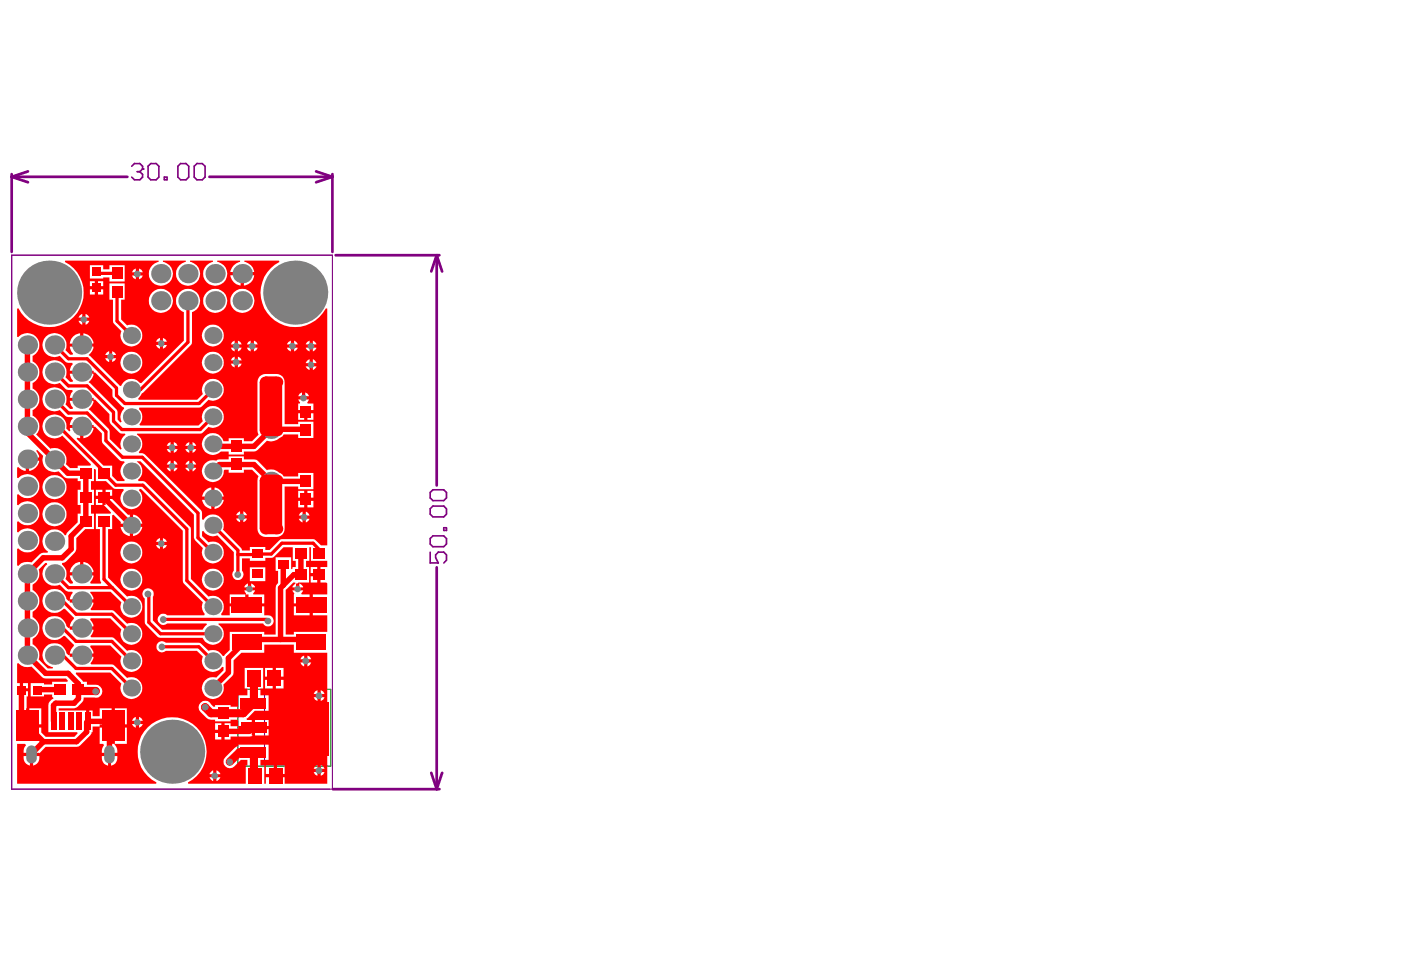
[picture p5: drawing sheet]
<svg xmlns="http://www.w3.org/2000/svg" width="289mm" height="202mm" viewBox="0 0 289 202" stroke-linecap="round" stroke-linejoin="round" font-family="sans-serif">
<path d="M49.1 142.2h19.1v15.8h-19.1zM57.6 150.1h2.2M58.6 149v2.2" fill="none" stroke="#008000" stroke-width=".22"/>
<path d="M2.4 52.6h66.2v110.2h-66.2zM54.6 142.7h8.1v14.8h-8.1z" fill="none" stroke="#800080" stroke-width=".22"/>
<g fill="none" stroke="#800080" stroke-width=".56">
<path d="M2.4 35.9v16.1M2.4 36.5l3.4 1.1M2.4 36.5h23.9M5.8 35.4l-3.4 1.1M43.2 36.5h25.4M65.2 35.4l3.4 1.1M68.6 35.9v16.1M68.6 36.5l-3.4 1.1M69.2 52.6h21.4M90.1 52.6l1.1 3.4M90.1 52.6l-1.2 3.4M90.1 52.6v47.5"/>
<path d="M90.1 117v45.8M88.9 159.4l1.2 3.4M91.2 159.4l-1.1 3.4M68.7 162.8h21.9"/>
</g>
<path d="M27.2 34.3l.5-.6h1.1l.6 .6v.6M88.7 101.6l.6-.6h2.2l.6 .6v1.1l-.6 .6h-2.2l-.6-.6zM88.7 104.9l.6-.5h2.2l.6 .5v1.2l-.6 .5h-2.2l-.6-.5zM88.7 111.1l.6-.6h2.2l.6 .6v1.1l-.6 .6h-2.2l-.6-.6zM88.7 113.9v2.2h1.7l-.6-1.1v-.6l.6-.5h1.1l.6 .5v1.2l-.6 .5M91.5 108.9h.6v.5h-.6z" fill="none" stroke="#800080" stroke-width=".34"/>
<circle cx="29.4" cy="34.9" r=".17" fill="#800080"/>
<path d="M28.3 35.4h.5M28.8 35.4l.6 .6v.5l-.6 .6h-1.1l-.5-.6M29.4 34.9l-.6 .5M30.5 34.3l.6-.6h1.1l.6 .6v2.2l-.6 .6h-1.1l-.6-.6zM33.9 36.5h.5v.6h-.5zM36.7 34.3l.5-.6h1.2l.5 .6v2.2l-.5 .6h-1.2l-.5-.6zM40 34.3l.6-.6h1.1l.6 .6v2.2l-.6 .6h-1.1l-.6-.6z" fill="none" stroke="#800080" stroke-width=".34"/>
<g fill="#f00">
<path d="M3.5 136.9l.3-.1a2.38 2.38 0 0 0 2.7 .7l2.5 2.4 4.6 .1 .4 .4-.1 .2h-3.1v.6h-1.7v-.3h-2.8v2.7h2.8v-.3h1.7v.5h.1l.1 .3a1.65 1.65 0 0 0-1 1.4v5.5h5.9l.1 .3-.7 .7h-5.9l-.9-.9v-1h-2.8v-.4h-.3l.1-6.1h.3v-1h-1.4v-.3h-.3v-1.4h-.6zM4.8 140.9v1.1h1v-1.1zM6 146.1v3.3h2.5v-3.3z"/>
<path d="M3.5 96.4l.3-.1a1.97 1.97 0 0 0 1.5 .8v-2.4h.4v-.3h2.4v-.4l-.7-1 .3-.2 1.2 1.2a2.47 2.47 0 0 0 .6 2.7 2.47 2.47 0 0 0 2.6 .5l1.5 1.4 2.4 .1v.5h.6v1.8h-.6v3.2h.6v1.7h-.6v1.8l-2.1 2.1-.2 .5-.3 .1a2.49 2.49 0 0 0-3.9-.5 2.49 2.49 0 0 0 .4 3.9l-.1 .2-1.3 .1-2 1.9a2.38 2.38 0 0 0-2.7 .7l-.3-.1v-3.4l.3-.1a2.47 2.47 0 0 0 3.6 .1 2.47 2.47 0 0 0 0-3.5 2.47 2.47 0 0 0-3.6 .1l-.3-.1v-2.1l.3-.1a2.47 2.47 0 0 0 3.6 .1 2.47 2.47 0 0 0 0-3.5 2.47 2.47 0 0 0-3.6 .1h-.3v-2.2l.3-.1a2.47 2.47 0 0 0 3.6 .1 2.47 2.47 0 0 0 0-3.5 2.47 2.47 0 0 0-3.6 .1h-.3zM6 95v2.1a2.34 2.34 0 0 0 2.1-2.1zM8.7 100.5a2.5 2.5 0 0 0 5 0 2.5 2.5 0 0 0-5 0zM8.7 106.1a2.5 2.5 0 0 0 5 0 2.5 2.5 0 0 0-5 0z"/>
<path d="M63.8 112.9h.3v2.8h3.4v1.3h-1.4v3.2h1.2l.2 .1v2.3h-3v4.3h3v3.4h-6.9v.6h-1.7v-9.2l1.6-1.5h.4v.2l-.6 .6v.2h.7v-.8l.6-.2h2.1v-3.2h-.6v-1.3h.7zM64.1 117v1.2h1.3v-1.2zM64.1 118.9v1.3h1.3v-1.3zM61.7 120.4v.8h.8a1.05 1.05 0 0 0-.8-.8zM60.3 121.8l.4 .6-.1 2.1h3.2v-1.9h-1.6l-.1-.2 .4-.6zM60.6 125.1v1.8h3.2v-1.8z"/>
<path d="M19.4 96.8l.4 .1v2.3h2l1.7 1.6 1.9 .1 .1 .3a2.27 2.27 0 0 0 0 3.2 2.27 2.27 0 0 0 3.2 0 2.27 2.27 0 0 0 0-3.3l.1-.2h.3l8.6 8.6v10.6l4.1 4.1-.1 .4a2.17 2.17 0 0 0 .5 2l-.1 .3h-7.6a1.18 1.18 0 0 0-1.7 0 1.18 1.18 0 0 0 0 1.7 1.18 1.18 0 0 0 1.7 0h8.1l.1 .2-.9 1.1h-8.4l-1.9-1.9v-4.9a1.17 1.17 0 0 0-.4-1.6 1.17 1.17 0 0 0-1.6 .4 1.17 1.17 0 0 0 .4 1.6v5.2l2.6 2.6 .6 .3h8.7a2.27 2.27 0 0 0 3.6 .8 2.27 2.27 0 0 0-.4-3.6l.1-.2h9.2a1.17 1.17 0 0 0 1.5 .5 1.17 1.17 0 0 0 .6-1.5 1.17 1.17 0 0 0-1.5-.7h-.4v-1.8h-7.1v1.8h-1.7l-.1-.3 .3-.3a2.28 2.28 0 0 0-.3-2.6 2.28 2.28 0 0 0-2.6-.6l-3.6-3.7-.1-10.6-9.3-9.3-.5-.3h-.9l-.1-.2a2.31 2.31 0 0 0-.3-3.8h.8l11 11v4.7l.3 .6 1.5 1.5a2.26 2.26 0 0 0 1.8 3.2 2.26 2.26 0 0 0 2.5-2.6 2.26 2.26 0 0 0-3.1-1.7l-1.3-1.3v-1l.2-.1a2.28 2.28 0 0 0 2.9 .9l3.4 3.5v3.8l-.2 .3a1.16 1.16 0 0 0 1.3 1.6 1.16 1.16 0 0 0 .6-1.9v-2.5h1.6v.5h3.2v-.6l1.6-.1 2.2-2.1h1.9v2.8h.6v1.3h-.7v.3l-.3 .1v-2.4h-3.2v2.7h.6v2.6l-.5 .5-.1 .5v9.6h-2.3v-.6h-7.1v3.8l-1.2 1.2-.3-.1a2.27 2.27 0 0 0-2.9-1l-1.4-1.3-.6-.3h-6.8a1.16 1.16 0 0 0-1.6 0 1.16 1.16 0 0 0 0 1.6 1.16 1.16 0 0 0 1.6 0h6.4l1.2 1.2a2.26 2.26 0 0 0 1.1 2.9 2.26 2.26 0 0 0 2.9-.8l.3 .1v.7l-1.5 1.5-.1-.1a2.27 2.27 0 0 0-2.9 2 2.27 2.27 0 0 0 2.5 2.5 2.27 2.27 0 0 0 1.9-3l2.1-2.1 .1-2.9 1.6-1.6h4.7v-1.6h6.1v1.6h6.9v10.7h-3.5v9.8h3.5v6.6h-8.8v-1.4h-3.9v1.4h-.3v-3.8h-.8v-1.2h1.7v-3.1h-6.3v.3l-.7 .3-2.2 2.4a1.35 1.35 0 0 0 .5 1.6 1.35 1.35 0 0 0 1.6-.1l1.4-1.4h1.3v1.2h-.3v3.8h-11.9v-.3l.9-.6a7.1 7.1 0 0 0 .9-10.8 7.1 7.1 0 0 0-10.8 .9 7.1 7.1 0 0 0 2.5 10.5l-.1 .3h-28.7v-8.3h1.7l.2 .3-.5 .7v.9h3.2v.1l1.3-1.3 6.8-.1 2.4-2.3 .3-.4v-.3h.2v-1.1h1.5v-.5h2.4v-3.3h-2.4v1.6h-1.5v-1.1h-.7v2.2h-.6v-2.2h-5.7v-.5l3.5-.1a3.6 3.6 0 0 0 1.6-1.5l.1-.6h2.2a1.33 1.33 0 0 0 1.6-1.2 1.33 1.33 0 0 0-1.4-1.5h-1.8v-.6h-.8l-1.5-1.6 .1-.3h7l2.3 2.3a2.26 2.26 0 0 0 1.8 3.1 2.26 2.26 0 0 0 2.5-2.5 2.26 2.26 0 0 0-3.1-1.8l-2.8-2.7-4.6-.1-.1-.2 .3-.4 .3-.9h-4.9v-.5l-.3 .1-.4-.4a2.48 2.48 0 0 0-2.7-2 2.48 2.48 0 0 0-2.2 2.4 2.48 2.48 0 0 0 2.1 2.5v.3h-1l-1.9-1.9 .1-.2a2.56 2.56 0 0 0-1.4-2.9v-1.1l.2-.1a2.47 2.47 0 0 0-.2-4.4v-1.1l.2-.1a2.47 2.47 0 0 0-.2-4.4v-1.1l.2-.1a2.34 2.34 0 0 0 1.1-3l1.4-1.4h.2l.1 .3-.2 .2a2.48 2.48 0 0 0-.3 3.2 2.48 2.48 0 0 0 3.1 .8l1.5 1.3 1.1 .2 .1 .2-.3 .4-.3 .9h4.9v-.3l-.7-1.1 .1-.1h4.1l2.2 2.1-.1 .4a2.26 2.26 0 0 0 2.1 2.8 2.26 2.26 0 0 0 2.3-2.7 2.26 2.26 0 0 0-3.1-1.6l-3.9-4v-10h.8v-2.8l.3-.1 1.5 1.5v.3h1.9v-1.8h-.4l-3.3-3.3h-1.3v1.3h-.4l1.5 1.5-.1 .2h-3v3.2h.8v10.4l.3 .6-.1 .3h-2.1l-.1-.3 .4-.5 .3-.9h-4.9l.3 .9 .4 .5-.1 .3h-.6l-.9-1 .2-.4a2.38 2.38 0 0 0-.9-2.6v-.3l.8-.3 2-2.1 .1-2.7 1.9-1.9h1.8v-3.2h-.6v-1.7h.6v-3.2h-.6v-1.8h.6zM21.8 101v1.3h1.3v-1.3zM19.8 101v1.3h1.3v-1.3zM19.8 102.9v1.3h1.3v-1.3zM27.4 106.2v1.8h1.9a2.32 2.32 0 0 0-1.9-1.8zM27.4 108.7v1.9a2.3 2.3 0 0 0 1.9-1.9zM24.9 108.7a2.14 2.14 0 0 0 1.9 1.9v-1.9zM33.6 111v.8h.8a1.05 1.05 0 0 0-.8-.8zM32.5 111.3l-.3 .5h.8v-.8zM33.6 112.4v.8a1.05 1.05 0 0 0 .8-.8zM32.2 112.4a1.05 1.05 0 0 0 .8 .8v-.8zM24.9 114a2.25 2.25 0 0 0 4.5 0 2.25 2.25 0 0 0-4.5 0zM17.2 115.9v2.1h2.1a2.47 2.47 0 0 0-2.1-2.1zM15.1 116.6l-.4 .5-.3 .9h2.1v-2.1l-.9 .3zM51.5 117v2.9h3.2v-2.9zM51.8 120.4v.8h.8a1.05 1.05 0 0 0-.8-.8zM50.6 120.7l-.2 .5h.7v-.8zM41.7 119.6a2.25 2.25 0 0 0 4.5 0 2.25 2.25 0 0 0-4.5 0zM24.9 119.6a2.25 2.25 0 0 0 4.5 0 2.25 2.25 0 0 0-4.5 0zM50.4 121.8l.3 .6v.2h.5v1.9h3.3v-1.9h-2.2l-.1-.2 .4-.6zM47.4 122.6v1.9h3.2v-1.9zM9.5 122.2a2.48 2.48 0 0 0 .1 3.6 2.48 2.48 0 0 0 3.5-.2h.3l1.8 1.8v.2a2.33 2.33 0 0 0-.8 1.6h4.9v-.3l-.7-1.1 .1-.3h4l2.3 2.3a2.26 2.26 0 0 0 1.8 3.2 2.26 2.26 0 0 0 2.5-2.6 2.26 2.26 0 0 0-3.1-1.7l-2.8-2.8h-4.6l-.1-.3 .3-.4 .3-.9h-4.9v-.5l-.3 .2-.4-.5a2.44 2.44 0 0 0-1.7-2 2.44 2.44 0 0 0-2.5 .7zM63.4 135.3v.7h.8a.89 .89 0 0 0-.8-.7zM62.2 135.5l-.3 .5h.8v-.7zM63.4 136.7v.7a1.05 1.05 0 0 0 .8-.7zM61.9 136.7a1.05 1.05 0 0 0 .8 .7v-.7zM9.5 127.8a2.48 2.48 0 0 0 .1 3.6 2.48 2.48 0 0 0 3.5-.2h.3l1.8 1.8v.2a2.33 2.33 0 0 0-.8 1.6h4.9v-.3l-.7-1.1 .1-.3h4l2.3 2.3a2.26 2.26 0 0 0 1.8 3.2 2.26 2.26 0 0 0 2.5-2.6 2.26 2.26 0 0 0-3.1-1.8l-2.8-2.7h-4.6l-.1-.3 .3-.4 .3-.9h-4.9v-.5l-.3 .2-.4-.5a2.44 2.44 0 0 0-1.7-2 2.44 2.44 0 0 0-2.5 .7zM56.9 137.8v1.8h1.6v-1.8zM54.7 137.8v1.8h1.5v-1.8zM56.9 140.2v1.8h1.6v-1.8zM54.7 140.2v1.8h1.5v-1.8zM66.1 142.4v.7h.8a1.05 1.05 0 0 0-.8-.7zM65 142.6l-.3 .5h.8v-.7zM66.1 143.8v.8a1.05 1.05 0 0 0 .8-.8zM64.7 143.8a1.05 1.05 0 0 0 .8 .8v-.8zM41.3 145a1.28 1.28 0 0 0 0 1.8l1.7 1.5 1.4 .2v.3h3.2v-.3h1.4l.1 .2v1h2.8v-1.2h-1v-.3l1.6-1.6h2.9v-3.2h-1.7v-1.4h.6v-4.2h-3.8v4.2h.5v1.4h-1.9v2.4h-1.5v-.4h-3.2v.4h-.4l-.5-.5a1.33 1.33 0 0 0-2.2-.3zM28.7 147.9v.8h.8a1.05 1.05 0 0 0-.8-.8zM27.5 148.2l-.3 .5h.8v-.8zM23.7 146.1v3.3h2.5v-3.3zM52.6 148.5v1.2h2.8v-1.2zM58.7 145.3v4.6h4.6v-4.6zM28.7 149.4v.7l.5-.3 .3-.4zM27.2 149.4l.3 .4 .5 .3v-.7zM44.4 149.2v1.3h1.2v-1.3zM52.6 150.4v1.3h2.8v-1.3zM46.3 149.2v3.3h1.3v-.6h3.9l.6-.2h-.2v-1.3h-2.8v-.6h-1.5v-.6zM44.4 151.2v1.3h1.2v-1.3zM23.7 150.1v3.3h2.5v-3.3zM58.7 150.5v4.6h4.6v-4.6zM20.6 150.1v3.3h.7l.2 .3a1.96 1.96 0 0 0-.5 1.6h3.2a1.77 1.77 0 0 0-.6-1.6v-.3h-.6v-3.3zM22.9 156v1.9h.1a1.7 1.7 0 0 0 1.2-1.9zM21 156a1.65 1.65 0 0 0 1.3 1.9v-1.9zM6.8 156l.1 1.9a1.67 1.67 0 0 0 1.2-1.9zM4.9 156a1.65 1.65 0 0 0 1.3 1.9v-1.9zM66.1 157.8v.8h.8a1.05 1.05 0 0 0-.8-.8zM65 158.1l-.3 .5h.8v-.8zM57.1 157.9v1.7h1.6v-1.7zM54.8 157.9v1.7h1.7v-1.7zM44.6 158.9v.8h.8a1.05 1.05 0 0 0-.8-.8zM43.5 159.2l-.3 .5h.8v-.8zM66.1 159.3v.7a.89 .89 0 0 0 .8-.7zM64.7 159.3a.89 .89 0 0 0 .8 .7v-.7zM44.6 160.3v.8a1.05 1.05 0 0 0 .8-.8zM43.2 160.3l.3 .5 .5 .3v-.8z"/>
<path d="M3.5 63.7l.3-.1 .6 1a7.1 7.1 0 0 0 11.1 .4 7.1 7.1 0 0 0-2.1-11v-.2h19.3v.2h-.2a2.5 2.5 0 0 0-1.4 3.9 2.5 2.5 0 0 0 4.1 0 2.5 2.5 0 0 0-1.4-3.9h-.2v-.2h4.7v.2a2.47 2.47 0 0 0-1.7 3.6 2.47 2.47 0 0 0 3.9 .6 2.47 2.47 0 0 0-.5-3.9l-.8-.3v-.2h4.7v.2h-.2a2.5 2.5 0 0 0-1.4 3.9 2.5 2.5 0 0 0 4.1 0 2.5 2.5 0 0 0-1.4-3.9h-.2v-.2h4.7v.2a2.52 2.52 0 0 0-2 2.1h4.9v-.3a2.34 2.34 0 0 0-2-1.8v-.2h7.1l.1 .2-.9 .6a7.1 7.1 0 0 0-.5 11.2 7.1 7.1 0 0 0 11-2.2l.3 .1v48.8h-1.3l-1.3-1.2-.3-.1h-6.5l-.5 .3-2 1.9h-.9v-.6h-3.2v.8h-1.5l-.4-.7-3.6-3.7 .1-.2a2.26 2.26 0 0 0-1.3-2.7 2.26 2.26 0 0 0-2.9 .9l-.2-.1v-1.3l-.3-.6-11.5-11.4-.6-.3h-.6l-.1-.3a2.28 2.28 0 0 0-.4-3.6l.1-.2h13l.6-.2 1.1-1.2 .3 .2a2.24 2.24 0 0 0 2.8-2.1 2.24 2.24 0 0 0-2.6-2.3 2.24 2.24 0 0 0-1.7 3.1l-.9 .9h-12l-.2-.3 .4-.4a2.26 2.26 0 0 0-.4-2.7v-.3h12.4l.5-.2 1.4-1.4 .3 .1a2.24 2.24 0 0 0 2.8-2.1 2.24 2.24 0 0 0-2.6-2.3 2.24 2.24 0 0 0-1.7 3.1l-1.1 1.2h-12.1l-.1-.3 .7-1 10.3-10.3 .1-6.5 .4-.2a2.48 2.48 0 0 0 .6-3.8 2.48 2.48 0 0 0-3.9 .3 2.48 2.48 0 0 0 1.2 3.7v5.9l-8.8 8.7-.4-.2a2.22 2.22 0 0 0-3.7 .8h-.3l-6.4-6.3 .7-.9 .3-.9h-4.9l.3 .9 .4 .5-.1 .3h-.6l-.9-1a2.49 2.49 0 0 0-1.9-3.5 2.49 2.49 0 0 0-2.8 2.8 2.49 2.49 0 0 0 3.5 1.9l1.5 1.4h1.1l.1 .3-.3 .4-.3 1h4.9v.4l.3-.1 3.6 3.6v1.5l1.9 2 .4 .1v.4a2.26 2.26 0 0 0-.4 2.6l-.3 .2-.5-.7v-1.5l-.3-.5-5.7-5.7a2.17 2.17 0 0 0 1-1.7h-4.9l.3 .9 .4 .5-.1 .3h-.6l-.9-1 .2-.4a2.49 2.49 0 0 0-2.3-3.2 2.49 2.49 0 0 0-2.6 3 2.49 2.49 0 0 0 3.5 1.8l1.5 1.4h1.1l.1 .3-.3 .4-.3 1h4.9v.4l.3-.1 3 3v1.5l.3 .6 1.9 1.9h1l.1 .3a2.27 2.27 0 0 0-.8 2.9l-.2 .1-2.3-2.1v-1.5l-.2-.7-4.1-3.9 .7-.9 .3-.9h-4.9l.3 .9 .4 .5-.1 .3h-.6l-.9-1a2.49 2.49 0 0 0-1.9-3.5 2.49 2.49 0 0 0-2.8 2.8 2.49 2.49 0 0 0 3.5 1.9l1.5 1.4h1.1l.1 .3-.3 .4-.3 1h4.9v.3h.3l1.4 1.4v1.5l.2 .6 3.4 3.4 1 .3 .1 .2a2.18 2.18 0 0 0 0 3.6v.2h-1.5l-1.1-1v-2.2h-1.8l-5.5-5.5 .2-.2 .5 .1v-2.1h-2.1l.1 .5-.2 .2-.6-.6v-.5a2.48 2.48 0 0 0-3-2.4 2.48 2.48 0 0 0-1.7 3.5 2.48 2.48 0 0 0 3.8 .8l6 6-.1 .2h-2.7v.5h-1.6l-.8-.8a2.44 2.44 0 0 0-.6-2.6 2.44 2.44 0 0 0-2.6-.5l-3-3 .4-.4a2.4 2.4 0 0 0-1.1-3.4v-1.2l.2-.1a2.47 2.47 0 0 0-.2-4.3v-1.2l.2-.1a2.47 2.47 0 0 0-.2-4.3v-1.2l.2-.1a2.48 2.48 0 0 0 .7-3.7 2.48 2.48 0 0 0-3.8-.1h-.3zM18.5 54.7v2.8h2.8v-.3h1.3v.9h3.1v-3.4h-3.1v.8h-1.3v-.8zM28.7 55.4v.8h.8a1.05 1.05 0 0 0-.8-.8zM27.5 55.7l-.3 .5h.8v-.8zM28.7 56.8v.8a1.05 1.05 0 0 0 .8-.8zM27.2 56.8a1.05 1.05 0 0 0 .8 .8v-.8zM50.3 56.8v2.1a2.32 2.32 0 0 0 2.1-2.1zM47.5 56.8a2.45 2.45 0 0 0 2.1 2.1v-2.1zM20.2 58v1h1.1v-1zM18.5 58v1h1v-1zM20.2 59.7v1.1h1.1v-1.1zM18.5 59.7v1.1h1v-1.1zM47.5 62.1a2.5 2.5 0 0 0 5 0 2.5 2.5 0 0 0-5 0zM41.9 62.1a2.5 2.5 0 0 0 5 0 2.5 2.5 0 0 0-5 0zM30.7 62.1a2.5 2.5 0 0 0 5 0 2.5 2.5 0 0 0-5 0zM17.6 64.8v.7h.8l-.3-.4zM16.5 65.1l-.3 .4h.8v-.7zM17.6 66.2v.8a1.05 1.05 0 0 0 .8-.8zM16.2 66.2a1.05 1.05 0 0 0 .8 .8v-.8zM33.6 69.7v.8h.8a1.05 1.05 0 0 0-.8-.8zM32.5 70l-.3 .5h.8v-.8zM17.2 68.7v2.2h2.1a2.33 2.33 0 0 0-2.1-2.2zM15.1 69.4l-.4 .5-.3 1h2.1v-2.2l-.9 .3zM64.5 70.3v.7h.7l-.2-.5zM63.3 70.5l-.2 .5h.7v-.7zM60.7 70.3v.7h.7l-.3-.5zM59.5 70.5l-.3 .5h.8v-.7zM52.4 70.3v.7h.8a1.05 1.05 0 0 0-.8-.7zM51.2 70.5l-.3 .5h.8v-.7zM49.1 70.3v.7h.7a1.05 1.05 0 0 0-.7-.7zM47.9 70.5l-.3 .5h.8v-.7zM41.7 69.2a2.25 2.25 0 0 0 4.5 0 2.25 2.25 0 0 0-4.5 0zM22.6 58.5v3.3h.7l.1 4.8 1.6 1.7a2.26 2.26 0 0 0 1.8 3.1 2.26 2.26 0 0 0 2.5-2.5 2.26 2.26 0 0 0-3.1-1.8l-1.2-1.2v-4.1h.7v-3.3zM33.6 71.2v.7a1.05 1.05 0 0 0 .8-.7zM32.2 71.2a1.05 1.05 0 0 0 .8 .7v-.7zM64.5 71.7v.8l.7-.7v-.1zM63.1 71.7a1.05 1.05 0 0 0 .7 .8v-.8zM60.7 71.7v.8l.7-.7v-.1zM59.2 71.7a1.05 1.05 0 0 0 .8 .8v-.8zM52.4 71.7v.8a1.05 1.05 0 0 0 .8-.8zM50.9 71.7a1.05 1.05 0 0 0 .8 .8v-.8zM49.1 71.7v.8a1.05 1.05 0 0 0 .7-.8zM47.6 71.7a1.05 1.05 0 0 0 .8 .8v-.8zM23.1 72.4v.8h.8a1.05 1.05 0 0 0-.8-.8zM22 72.7l-.3 .5h.8v-.8zM49.1 73.6v.7h.7a1.05 1.05 0 0 0-.7-.7zM47.9 73.8l-.3 .5h.8v-.7zM23.1 73.9v.8a1.05 1.05 0 0 0 .8-.8zM21.7 73.9a1.05 1.05 0 0 0 .8 .8v-.8zM64.5 74.1v.8h.7l-.2-.5zM63.3 74.4l-.2 .5h.7v-.8zM49.1 75v.8a1.05 1.05 0 0 0 .7-.8zM47.6 75a1.05 1.05 0 0 0 .8 .8v-.8zM64.5 75.6v.7l.7-.6v-.1zM63.1 75.6l.2 .4 .5 .3v-.7zM41.7 74.8a2.25 2.25 0 0 0 4.5 0 2.25 2.25 0 0 0-4.5 0zM24.9 74.8a2.25 2.25 0 0 0 4.5 0 2.25 2.25 0 0 0-4.5 0zM63 80.9v.8h.7a1.05 1.05 0 0 0-.7-.8zM61.8 81.2l-.3 .5h.8v-.8zM61.5 82.4l.4 .6-.1 .2h-.3v1.4h3.1v-1.4h-1.1l-.2-.2 .4-.6zM63.4 85.3v1.3h1.2v-1.3zM61.5 85.3v1.3h1.2v-1.3zM17.2 88.3v2.1a2.33 2.33 0 0 0 2.1-2.1zM53.5 77.6l-.3 .8-.1 .4v10l.2 .9-1.3 1.3h-1.7v-.6h-3.1v.6h-1.1a2.26 2.26 0 0 0-3.1-1.5 2.26 2.26 0 0 0-.9 3.4 2.26 2.26 0 0 0 3.4 .2h1.7v.7h3.1v-.7l2.5-.1 2.3-2.1a3.2 3.2 0 0 0 3.4-1.3h3v.7h3.1v-3.3h-3.1v.5h-2.8v-8.7a1.62 1.62 0 0 0-1.6-1.7l-2.8 .1zM39.7 91.2v.8h.7l-.2-.5zM38.5 91.5l-.2 .5h.7v-.8zM35.8 91.2v.8h.8a1.05 1.05 0 0 0-.8-.8zM34.7 91.5l-.3 .5h.8v-.8zM39.7 92.6v.8l.7-.7v-.1zM38.3 92.6a1.05 1.05 0 0 0 .7 .8v-.8zM35.8 92.6v.8a1.05 1.05 0 0 0 .8-.8zM34.4 92.6a1.05 1.05 0 0 0 .8 .8v-.8zM42.3 95.6a2.25 2.25 0 0 0 .8 3.7 2.25 2.25 0 0 0 3.1-2.2l.1-.2h.9v.6h3.1v-.6h1.7l1.3 1.3-.2 .9v10a1.62 1.62 0 0 0 1.6 1.7h2.4a1.62 1.62 0 0 0 1.6-1.7v-8.7h2.8v.5h3.1v-3.3h-3.1v.7h-3a3.4 3.4 0 0 0-2.6-1.5l-.8 .2-2.3-2.2h-2.5v-.7h-3.1v.7h-1.9l-.7 .2a2.24 2.24 0 0 0-2.3 .6zM39.7 95v.8h.7l-.2-.5zM38.5 95.3l-.2 .5h.7v-.8zM35.8 95v.8h.8a1.05 1.05 0 0 0-.8-.8zM34.7 95.3l-.3 .5h.8v-.8zM39.7 96.5v.7l.7-.6v-.1zM38.3 96.5l.2 .4 .5 .3v-.7zM35.8 96.5v.7l.5-.3 .3-.4zM34.4 96.5l.3 .4 .5 .3v-.7zM44.2 100.6v1.8h2a2.32 2.32 0 0 0-2-1.8zM42.3 101.2l-.6 1.2h1.9v-1.8l-.8 .2zM63.4 101.2v1.4h1.2v-1.4zM61.5 101.2v1.4h1.2v-1.4zM63.4 103.3v1.4h1.2v-1.4zM61.5 103.3v1.4h1.2v-1.4zM44.2 103.1v1.9a2.3 2.3 0 0 0 2-1.9zM41.7 103.1a2.14 2.14 0 0 0 1.9 1.9v-1.9zM50.2 105.5v.8h.7l-.3-.5zM49 105.8l-.3 .5h.8v-.8zM63.1 105.6v.7h.7a1.05 1.05 0 0 0-.7-.7zM61.9 105.8l-.3 .5h.8v-.7zM50.2 107v.7a.91 .91 0 0 0 .7-.7zM48.7 107a.89 .89 0 0 0 .8 .7v-.7zM63.1 107v.7l.5-.2 .2-.5zM61.6 107l.3 .5 .5 .2v-.7z"/>
</g>
<path d="M5.7 71.2v5.5M5.7 82.3v7M5.7 118.4v11.2M14.7 110.6v2.7l-1.9 1.8M50.9 131.9v.1M4.4 142.3v6.2M6.5 155.5v.1M11.5 145l-.5 .5v3.3M18.1 148.8l-.2 .2v2M22.4 148.8l1 .9" fill="none" stroke="#f00" stroke-width="1.1"/>
<path d="M19.9 56.1l.3 .3M23.4 86.9l1.7 1.7M27.1 80.4h1.9M49.1 113.5v.9M56 114.3h-2.8l-.2 .1M12.9 135.1l2.8 2.8M12.9 124l2.8 2.7M30.5 122.5l.2 .2M54.9 127.8l.4 .3" fill="none" stroke="#f00" stroke-width=".67"/>
<path d="M19.7 142.5l.1 .1M42.3 145.9h.1" fill="none" stroke="#f00" stroke-width="1.7"/>
<circle cx="17.7" cy="107.5" r=".56" fill="#f00"/>
<g fill="none" stroke="#f00" stroke-width="1.1">
<path d="M5.7 76.7v5.6M5.7 89.3l8.3 8.3h3.7v9.9l-3 3.1M43.9 97.2l1.4-1.4h7.1l3.5 3.5 7.2-.1M63 88.6h-7.1l-3.5 3.5h-8l-.5-.5M12.8 115.1h-3.9l-3.2 3.3M21.5 102.6l5.6 5.8M58.4 116.4v4.3M62.1 114.1v4.4h-1.5l-2.7 2.8v10.6M5.7 129.6v5.5l3.7 3.8h4.7l2.1 2.2v3l-.9 .9h-3.8M50.9 132l-3.8 3.8v2.9l-3.2 3.2M50.9 131.9h13.3M4.4 148.5l4.6 4.5"/>
<path d="M9 153l-2.5 2.5M12.4 142.2l-4.7 .1M16.4 142.5l-.2 .2M17.9 151l-2.1 2h-6.8M18.1 148.8h4.3M22.6 150.5v5.1M46 150.9h5.5"/>
</g>
<g fill="none" stroke="#f00" stroke-width=".67">
<path d="M20.2 56.4h3.9M11.3 71.2l2.8 2.8h3.9l6 6v1.6l1.8 1.6h15.3l2.8-2.8M11.3 76.7l2.8 2.9h3.9l5.4 5.4v1.9M24.1 60.1v6.1l3 3M38.8 62v8.6l-9.8 9.8M11.3 82.3l2.8 2.9h3.9l3.8 3.9v1.8l3.5 3.4h4l11.5 11.5v5.1l3.1 3M11.3 87.9h.8l9.4 9.4v.3l2.4 2.5h5.6l9 9v10.7l5.4 5.3M43.9 86l-2.6 2.6h-16.2M11.3 118.4l2.8 2.8h9M21.5 107.5v12l1.6 1.7M43.9 108.4l5.2 5.1M53 114.4h-3.9v4.1"/>
<path d="M65.8 114.1v-.8l-1.2-1.3h-6.5l-2.1 2.3M11.3 129.6h1.6l2.8 2.7h7.4l4 4M11.3 135.1h1.6M11.3 124h1.6M15.7 137.9h7.4l4 4M15.7 126.7h7.4l4 4M23.1 121.2l4 3.9M30.7 122.7v5.7l2.4 2.3h10.8M33.4 133.4h7.6l2.9 2.9M33.7 127.8h21.2"/>
</g>
<path d="M52.4 139.9v5l-2.2 2.2h-6.7l-1.2-1.2M16.4 142.5h3.3M47.4 157.1l2-1.9h2.9l.1 .1v5" fill="none" stroke="#f00" stroke-width="1.7"/>
<g fill="#808080">
<circle cx="42.3" cy="145.9" r=".69"/>
<circle cx="19.8" cy="142.6" r=".69"/>
<circle cx="47.4" cy="157.2" r=".68"/>
<circle cx="49" cy="118.5" r=".69"/>
<circle cx="33.4" cy="133.4" r=".68"/>
<circle cx="33.6" cy="127.8" r=".68"/>
<circle cx="55.3" cy="128.1" r=".69"/>
<circle cx="30.5" cy="122.5" r=".7"/>
<circle cx="35.5" cy="92.3" r=".7"/>
<circle cx="48.7" cy="74.7" r=".7"/>
<circle cx="62.7" cy="106.7" r=".7"/>
<circle cx="61.4" cy="121.5" r=".67"/>
<circle cx="51.5" cy="121.5" r=".69"/>
<circle cx="63" cy="136.3" r=".7"/>
<circle cx="65.8" cy="143.5" r=".7"/>
<circle cx="65.8" cy="158.9" r=".7"/>
<circle cx="44.3" cy="160" r=".69"/>
<circle cx="28.3" cy="149" r=".69"/>
<circle cx="33.3" cy="112.1" r=".68"/>
<circle cx="33.3" cy="70.9" r=".68"/>
<circle cx="17.3" cy="65.9" r=".69"/>
<circle cx="28.3" cy="56.5" r=".7"/>
<circle cx="22.8" cy="73.6" r=".68"/>
<circle cx="49.8" cy="106.6" r=".7"/>
<circle cx="35.5" cy="96.2" r=".7"/>
<circle cx="39.3" cy="92.3" r=".7"/>
<circle cx="39.3" cy="96.2" r=".7"/>
<circle cx="62.6" cy="82.1" r=".7"/>
<circle cx="23.3" cy="150.2" r=".7"/>
<circle cx="5.7" cy="150.1" r=".69"/>
<circle cx="64.1" cy="75.3" r=".68"/>
<circle cx="60.3" cy="71.4" r=".7"/>
<circle cx="64.1" cy="71.4" r=".68"/>
<circle cx="48.7" cy="71.4" r=".7"/>
<circle cx="52" cy="71.4" r=".7"/>
</g>
<path d="M6.5 154.8v1.6M22.6 154.8v1.6" fill="none" stroke="#808080" stroke-width="2.2"/>
<g fill="#808080">
<circle cx="5.7" cy="135.1" r="1.99"/>
<circle cx="5.7" cy="118.4" r="1.99"/>
<circle cx="5.7" cy="124" r="1.99"/>
<circle cx="5.7" cy="129.6" r="1.99"/>
<circle cx="5.7" cy="111.5" r="1.99"/>
<circle cx="5.7" cy="105.9" r="1.99"/>
<circle cx="5.7" cy="100.3" r="1.99"/>
<circle cx="5.7" cy="87.9" r="1.99"/>
<circle cx="5.7" cy="82.3" r="1.99"/>
<circle cx="5.7" cy="71.2" r="1.99"/>
<circle cx="16.9" cy="135.1" r="1.99"/>
<circle cx="16.9" cy="129.6" r="1.99"/>
<circle cx="16.9" cy="124" r="1.99"/>
<circle cx="16.9" cy="118.4" r="1.99"/>
<circle cx="16.9" cy="82.3" r="1.99"/>
<circle cx="16.9" cy="87.9" r="1.99"/>
<circle cx="16.9" cy="71.2" r="1.99"/>
<circle cx="33.2" cy="56.4" r="1.99"/>
<circle cx="38.8" cy="56.4" r="1.99"/>
<circle cx="55.9" cy="99.3" r="1.99"/>
<circle cx="55.9" cy="88.6" r="1.99"/>
<circle cx="50" cy="56.4" r="1.99"/>
<circle cx="5.7" cy="94.7" r="1.99"/>
<circle cx="5.7" cy="76.7" r="1.99"/>
<circle cx="16.9" cy="76.7" r="1.99"/>
<circle cx="33.2" cy="62" r="1.99"/>
<circle cx="38.8" cy="62" r="1.99"/>
<circle cx="50" cy="62" r="1.99"/>
<circle cx="35.5" cy="155.1" r="6.6"/>
<circle cx="27.1" cy="136.3" r="1.76"/>
<circle cx="27.1" cy="141.9" r="1.76"/>
<circle cx="11.3" cy="135.1" r="1.99"/>
<circle cx="27.1" cy="119.5" r="1.76"/>
<circle cx="27.1" cy="125.1" r="1.76"/>
<circle cx="11.3" cy="118.4" r="1.99"/>
<circle cx="11.3" cy="124" r="1.99"/>
<circle cx="11.3" cy="129.6" r="1.99"/>
<circle cx="11.3" cy="100.5" r="1.99"/>
<circle cx="11.3" cy="106.1" r="1.99"/>
<circle cx="11.3" cy="111.7" r="1.99"/>
<circle cx="27.1" cy="102.8" r="1.76"/>
<circle cx="27.1" cy="108.4" r="1.76"/>
<circle cx="27.1" cy="86" r="1.76"/>
<circle cx="27.1" cy="91.6" r="1.76"/>
<circle cx="11.3" cy="87.9" r="1.99"/>
<circle cx="11.3" cy="82.3" r="1.99"/>
<circle cx="27.1" cy="69.2" r="1.76"/>
<circle cx="27.1" cy="74.8" r="1.76"/>
<circle cx="11.3" cy="71.2" r="1.99"/>
<circle cx="43.9" cy="141.9" r="1.76"/>
<circle cx="43.9" cy="136.3" r="1.76"/>
<circle cx="43.9" cy="125.1" r="1.76"/>
<circle cx="43.9" cy="119.5" r="1.76"/>
<circle cx="43.9" cy="108.4" r="1.76"/>
<circle cx="43.9" cy="102.8" r="1.76"/>
<circle cx="43.9" cy="91.6" r="1.76"/>
<circle cx="43.9" cy="86" r="1.76"/>
<circle cx="43.9" cy="74.8" r="1.76"/>
<circle cx="43.9" cy="69.2" r="1.76"/>
<circle cx="44.4" cy="56.4" r="1.99"/>
<circle cx="11.3" cy="94.9" r="1.99"/>
<circle cx="27.1" cy="97.2" r="1.76"/>
<circle cx="27.1" cy="113.9" r="1.76"/>
<circle cx="27.1" cy="130.7" r="1.76"/>
<circle cx="27.1" cy="80.4" r="1.76"/>
<circle cx="11.3" cy="76.7" r="1.99"/>
<circle cx="10.1" cy="60.4" r="6.6"/>
<circle cx="43.9" cy="130.7" r="1.76"/>
<circle cx="43.9" cy="113.9" r="1.76"/>
<circle cx="43.9" cy="97.2" r="1.76"/>
<circle cx="43.9" cy="80.4" r="1.76"/>
<circle cx="44.4" cy="62" r="1.99"/>
<circle cx="60.9" cy="60.4" r="6.6"/>
</g>
<g fill="#f00">
<path d="M19 55.2h1.8v1.7h-1.8z" fill-rule="evenodd"/>
<path d="M23 58.9h2.3v2.5h-2.3z" fill-rule="evenodd"/>
<path d="M23 55.2h2.3v2.4h-2.3z" fill-rule="evenodd"/>
<path d="M44.9 149.6h2.2v2.5h-2.2z" fill-rule="evenodd"/>
<path d="M19 58.5h1.8v1.7h-1.8z" fill-rule="evenodd"/>
<path d="M44.9 145.9h2.2v2.4h-2.2z" fill-rule="evenodd"/>
<path d="M57.3 115.5h2.2v1.8h-2.2z" fill-rule="evenodd"/>
<path d="M61.9 101.8h2.3v2.4h-2.3z" fill-rule="evenodd"/>
<path d="M61.9 98h2.3v2.5h-2.3z" fill-rule="evenodd"/>
<path d="M61.9 83.7h2.3v2.4h-2.3z" fill-rule="evenodd"/>
<path d="M61.9 87.4h2.3v2.5h-2.3z" fill-rule="evenodd"/>
<path d="M10.5 147.1h1.1v3.5h-1.1z" fill-rule="evenodd"/>
<path d="M14 147.1h1.1v3.5h-1.1z" fill-rule="evenodd"/>
<path d="M17.5 147.1h1.2v3.5h-1.2z" fill-rule="evenodd"/>
<path d="M6.9 141.5h1.7v1.7h-1.7z" fill-rule="evenodd"/>
<path d="M3.6 141.5h1.7v1.7h-1.7z" fill-rule="evenodd"/>
<path d="M15 141.1h2.4v2.2h-2.4z" fill-rule="evenodd"/>
<path d="M11.2 141.1h2.4v2.2h-2.4z" fill-rule="evenodd"/>
<path d="M49.6 154.1h5.3v2.2h-5.3z" fill-rule="evenodd"/>
<path d="M49.6 149h5.3v2.2h-5.3z" fill-rule="evenodd"/>
<path d="M49.6 143.9h5.3v2.3h-5.3z" fill-rule="evenodd"/>
<path d="M60.8 117.5h2.4v2.2h-2.4z" fill-rule="evenodd"/>
<path d="M52 117.5h2.2v1.8h-2.2z" fill-rule="evenodd"/>
<path d="M52.1 113.3h2.2v1.9h-2.2z" fill-rule="evenodd"/>
<path d="M60.8 113h2.4v2.2h-2.4z" fill-rule="evenodd"/>
<path d="M47.6 94.6h2.2v2.4h-2.2z" fill-rule="evenodd"/>
<path d="M47.6 90.8h2.2v2.5h-2.2z" fill-rule="evenodd"/>
<path d="M64.5 117.4h2.4v2.3h-2.4z" fill-rule="evenodd"/>
<path d="M64.6 113h2.4v2.2h-2.4z" fill-rule="evenodd"/>
<path d="M20.3 106.4h2.4v2.2h-2.4z" fill-rule="evenodd"/>
<path d="M16.5 106.4h2.4v2.2h-2.4z" fill-rule="evenodd"/>
<path d="M20.2 101.5h2.5v2.2h-2.5z" fill-rule="evenodd"/>
<path d="M16.5 101.5h2.4v2.2h-2.4z" fill-rule="evenodd"/>
<path d="M51.2 158.4h2.8v3.3h-2.8z" fill-rule="evenodd"/>
<path d="M55.4 158.4h2.8v3.3h-2.8z" fill-rule="evenodd"/>
<path d="M51 138.2h2.8v3.4h-2.8z" fill-rule="evenodd"/>
<path d="M55.2 138.3h2.8v3.3h-2.8z" fill-rule="evenodd"/>
<path d="M47.8 123.1h6.2v3.3h-6.2z" fill-rule="evenodd"/>
<path d="M53.5 99l1.2-1.1h2.3l1.2 1.1v10.1l-1.2 1.1h-2.3l-1.2-1.1z" fill-rule="evenodd"/>
<path d="M3.4 146.6h4.6v6.3h-4.6z" fill-rule="evenodd"/>
<path d="M16.5 96.5h2.4v2.2h-2.4z" fill-rule="evenodd"/>
<path d="M20.2 96.5h2.4v2.2h-2.4z" fill-rule="evenodd"/>
<path d="M15.7 147.1h1.2v3.5h-1.2z" fill-rule="evenodd"/>
<path d="M12.2 147.1h1.1v3.5h-1.1z" fill-rule="evenodd"/>
<path d="M21 146.6h4.7v6.3h-4.7z" fill-rule="evenodd"/>
<path d="M47.8 130.8h6.2v3.3h-6.2z" fill-rule="evenodd"/>
<path d="M53.5 78.8l1.2-1.2h2.3l1.2 1.2v10l-1.2 1.1h-2.3l-1.2-1.1z" fill-rule="evenodd"/>
<path d="M61 123.2h6.3v3.3h-6.3z" fill-rule="evenodd"/>
<path d="M61.1 130.8h6.2v3.3h-6.2z" fill-rule="evenodd"/>
<path d="M57.8 144.9h10v10.9h-10z" fill-rule="evenodd"/>
<path d="M62.4 146.4h5.3v7.3h-5.3z" fill-rule="evenodd"/>
</g>
<g fill="#f00">
<circle cx="57.1" cy="109.1" r="1.15"/>
<circle cx="57.1" cy="99.1" r="1.15"/>
<circle cx="54.7" cy="99.1" r="1.15"/>
<circle cx="54.7" cy="109.1" r="1.15"/>
<circle cx="57.1" cy="88.8" r="1.15"/>
<circle cx="57.1" cy="78.8" r="1.15"/>
<circle cx="54.7" cy="78.8" r="1.15"/>
<circle cx="54.7" cy="88.8" r="1.15"/>
</g>
</svg>
